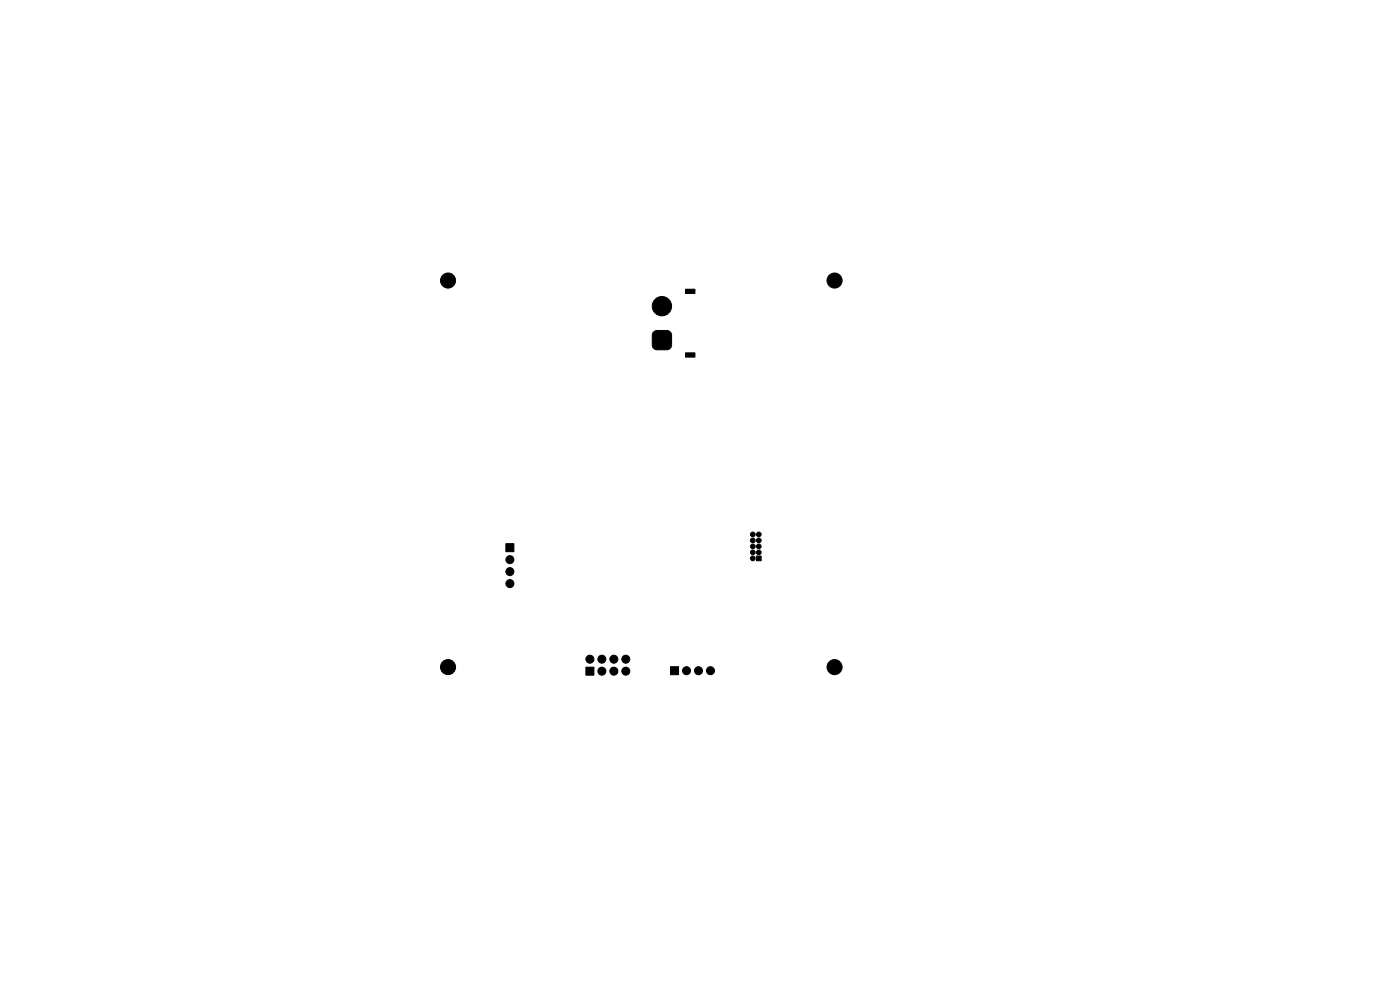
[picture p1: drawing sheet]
<svg xmlns="http://www.w3.org/2000/svg" width="297mm" height="210mm" viewBox="0 0 297 210" stroke-linecap="round" stroke-linejoin="round" font-family="sans-serif">
<g fill="#000" stroke="#000" stroke-width=".21">
<path d="M138.7 70.4l.5-.3h2.2a1.03 1.03 0 0 1 1.1 1v2.1a1.03 1.03 0 0 1-1.1 1h-2a1.03 1.03 0 0 1-1-1v-2.3zM145.4 61.4h2v.9h-2zM145.4 74.9h2v.9h-2zM107.3 115.3h1.7v1.7h-1.7zM160.5 118h1v1h-1zM124.3 141.5h1.7v1.7h-1.7zM142.2 141.4h1.7v1.7h-1.7z"/>
<circle cx="95" cy="59.5" r="1.6"/>
<circle cx="177" cy="59.5" r="1.6"/>
<circle cx="140.4" cy="65" r="2.05"/>
<circle cx="108.2" cy="118.7" r=".85"/>
<circle cx="159.7" cy="113.4" r=".5"/>
<circle cx="159.7" cy="114.6" r=".5"/>
<circle cx="159.7" cy="115.9" r=".5"/>
<circle cx="159.7" cy="117.2" r=".5"/>
<circle cx="159.7" cy="118.4" r=".5"/>
<circle cx="161" cy="114.6" r=".5"/>
<circle cx="161" cy="113.4" r=".5"/>
<circle cx="161" cy="117.2" r=".5"/>
<circle cx="161" cy="115.9" r=".5"/>
<circle cx="108.2" cy="123.8" r=".85"/>
<circle cx="108.2" cy="121.3" r=".85"/>
<circle cx="125.1" cy="139.8" r=".85"/>
<circle cx="127.7" cy="139.8" r=".85"/>
<circle cx="130.2" cy="139.8" r=".85"/>
<circle cx="132.8" cy="139.8" r=".85"/>
<circle cx="95" cy="141.5" r="1.6"/>
<circle cx="127.7" cy="142.4" r=".85"/>
<circle cx="130.2" cy="142.4" r=".85"/>
<circle cx="132.8" cy="142.4" r=".85"/>
<circle cx="145.6" cy="142.3" r=".85"/>
<circle cx="148.2" cy="142.3" r=".85"/>
<circle cx="150.7" cy="142.3" r=".85"/>
<circle cx="177" cy="141.5" r="1.6"/>
</g>
</svg>
